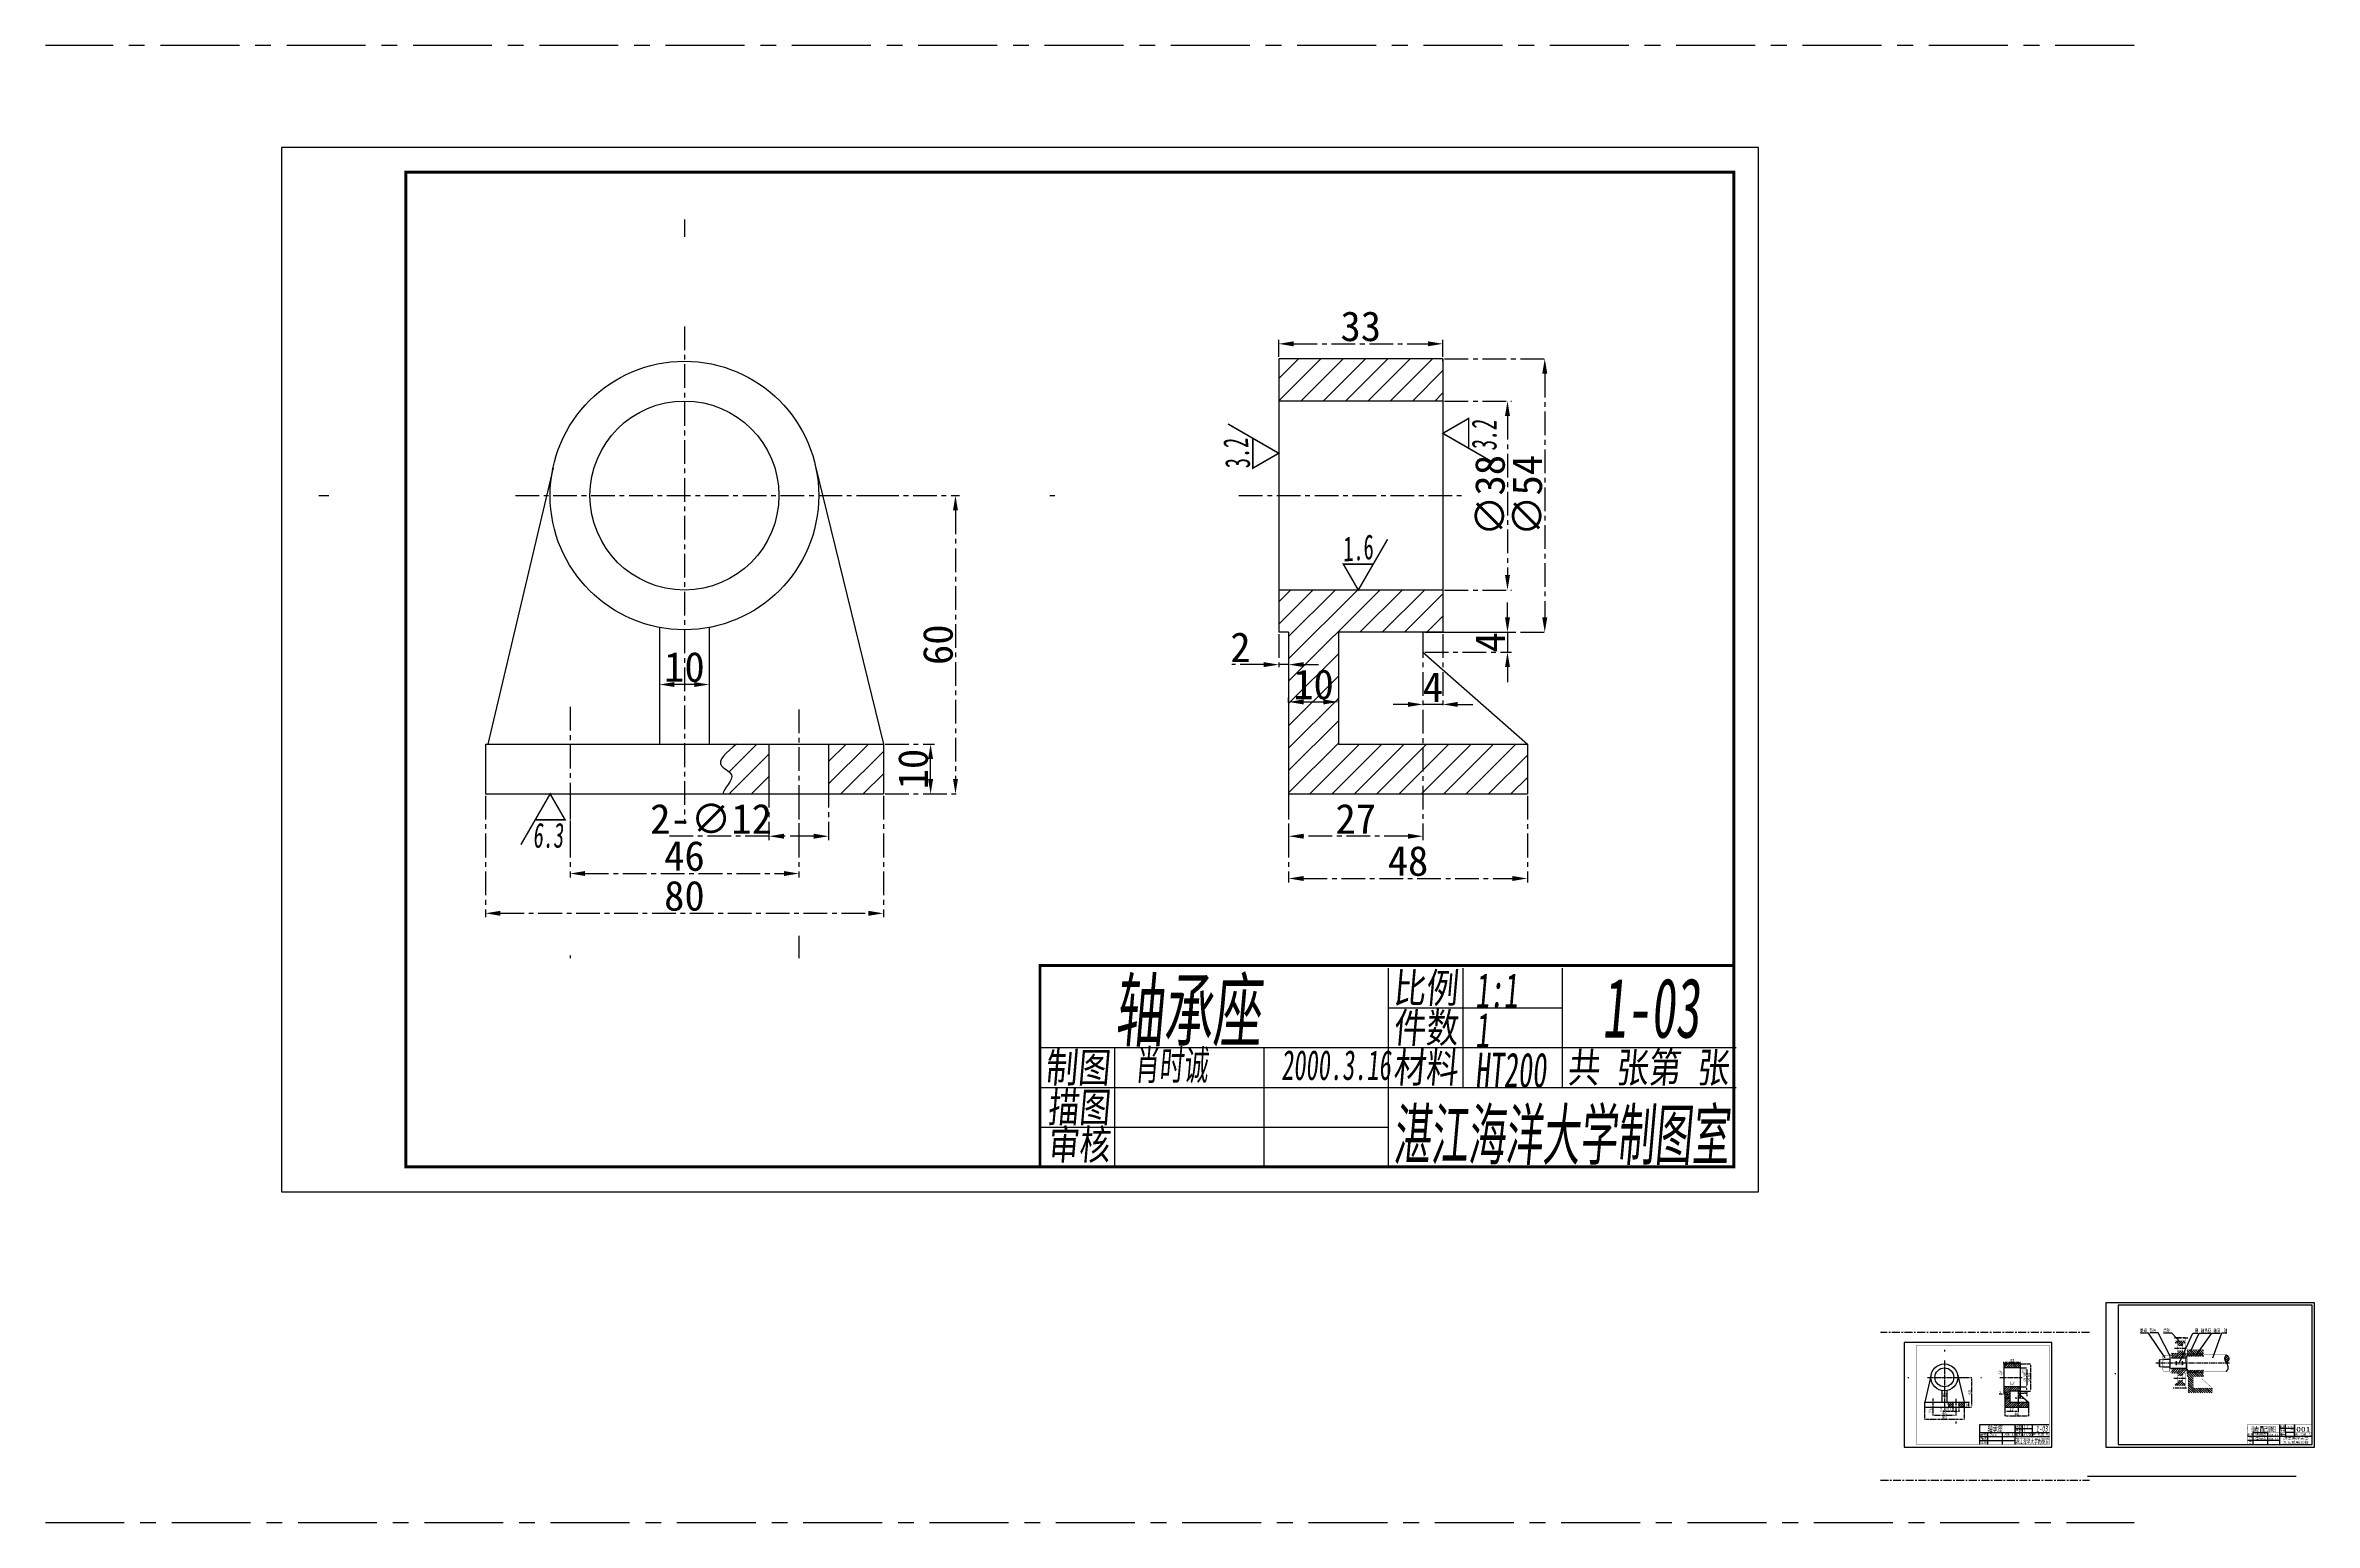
# Model space of a CAD drawing. Header units: millimetres. Extents: x -4100 to 463, y -95 to 2875.
import ezdxf
from ezdxf.enums import TextEntityAlignment as Align

# ---------------------------------------------------------------- set-up
doc = ezdxf.new("R2010")
doc.units = ezdxf.units.MM
doc.header["$LTSCALE"] = 0.5
doc.linetypes.add('CENTER', pattern=[50.8, 31.75, -6.35, 6.35, -6.35])
doc.linetypes.add('CENTER2', pattern=[28.575, 19.05, -3.175, 3.175, -3.175])
for name, color, linetype, lineweight in [('中心线', 1, 'CENTER', 25), ('文本', 6, 'Continuous', 25), ('细实线', 2, 'Continuous', 25)]:
    doc.layers.add(name, color=color, linetype=linetype, lineweight=lineweight)
for name, color, linetype in [('图块', 6, 'Continuous'), ('实体', 7, 'Continuous'), ('标注', 5, 'Continuous')]:
    doc.layers.add(name, color=color, linetype=linetype)
doc.styles.add('DIM', font='italicc.shx', dxfattribs={"width": 0.7})
doc.styles.add('TEXT', font='simfang.ttf', dxfattribs={"width": 0.7})
doc.dimstyles.new('JXZT', dxfattribs={"dimtxt": 7, "dimasz": 3, "dimexe": 1.25, "dimexo": 0.625, "dimtad": 1, "dimtoh": 1, "dimdec": 0, "dimtxsty": 'DIM', "dimblk2": 'ARCHTICK', "dimcen": 2.5, "dimadec": 0, "dimazin": 0, "dimtm": 1e-09, "dimtfac": 1, "dimtdec": 0, "dimtmove": 0, "dimatfit": 3, "dimfxl": 0, "dimarcsym": 0})
doc.dimstyles.get("Standard").update_dxf_attribs({"dimtxt": 7, "dimasz": 3, "dimexe": 0.8, "dimexo": 0.3625, "dimgap": 0.5, "dimtad": 1, "dimdec": 0, "dimzin": 0, "dimdsep": 46, "dimtxsty": 'Standard', "dimcen": 1.09, "dimclrd": 5, "dimclre": 5, "dimclrt": 5, "dimadec": 0, "dimazin": 0, "dimtfac": 1, "dimtdec": 0, "dimtmove": 0, "dimatfit": 3, "dimfxl": 0, "dimtolj": 1, "dimtzin": 0, "dimarcsym": 0})

# ---------------------------------------------------------------- blocks, each defined once
blk = doc.blocks.new('RA')
at = {"layer": '图块', "const_width": 0.3}
blk.add_lwpolyline([(5.89, 10.2), (0, 0), (-3, 5.2), (3, 5.2), (-3, 5.2)], dxfattribs=at)
at = {"layer": '图块', "style": 'TEXT', "oblique": 5, "width": 0.6}
blk.add_attdef('RA', (-3, 5.7), '', height=5, rotation=5, dxfattribs=at)
blk = doc.blocks.new('RA1')
at = {"layer": '图块', "const_width": 0.3}
blk.add_lwpolyline([(-5.89, -10.2), (0, 0), (3, -5.2), (-3, -5.2), (3, -5.2)], dxfattribs=at)
at = {"layer": '实体', "ltscale": 0.3, "style": 'TEXT', "oblique": 5, "width": 0.6}
blk.add_attdef('RA', (-3.5, -10.8), '', height=5, dxfattribs=at)
blk = doc.blocks.new('*D6')
at = {"color": 5, "linetype": 'ByBlock', "ltscale": 0.3}
for p, q in [((281.3625, 225.5), (294.8, 225.5)), ((294, 222.5), (294, 190.5)), ((281.3625, 187.5), (294.8, 187.5))]:
    blk.add_line(p, q, dxfattribs=at)
for points in [[(293.5, 222.5), (294.5, 222.5), (294, 225.5)], [(293.5, 190.5), (294.5, 190.5), (294, 187.5)]]:
    blk.add_solid(points, dxfattribs=at)
at = {"layer": 'DEFPOINTS', "color": 0, "linetype": 'ByBlock', "ltscale": 0.3}
for p in [(281, 225.5), (281, 187.5), (294, 187.5)]:
    blk.add_point(p, dxfattribs=at)
at = {"color": 5, "linetype": 'ByBlock', "ltscale": 0.3, "insert": (290.5, 206.5), "char_height": 6, "attachment_point": 5, "rotation": 90}
blk.add_mtext('\\A1;∅38', dxfattribs=at)
blk = doc.blocks.new('*D7')
at = {"color": 5, "linetype": 'ByBlock', "ltscale": 0.3}
for p, q in [((281.3625, 234), (302.3, 234)), ((301.5, 231), (301.5, 182)), ((281.3625, 179), (302.3, 179))]:
    blk.add_line(p, q, dxfattribs=at)
for points in [[(301, 231), (302, 231), (301.5, 234)], [(301, 182), (302, 182), (301.5, 179)]]:
    blk.add_solid(points, dxfattribs=at)
at = {"layer": 'DEFPOINTS', "color": 0, "linetype": 'ByBlock', "ltscale": 0.3}
for p in [(281, 234), (281, 179), (301.5, 179)]:
    blk.add_point(p, dxfattribs=at)
at = {"color": 5, "linetype": 'ByBlock', "ltscale": 0.3, "insert": (298, 206.5), "char_height": 6, "attachment_point": 5, "rotation": 90}
blk.add_mtext('\\A1;∅54', dxfattribs=at)
blk = doc.blocks.new('*D8')
at = {"color": 5, "linetype": 'ByBlock', "ltscale": 0.3}
for p, q in [((294, 182), (294, 185)), ((277.3625, 179), (294.8, 179)), ((294, 179), (294, 175)), ((277.3625, 175), (294.8, 175)), ((294, 172), (294, 169))]:
    blk.add_line(p, q, dxfattribs=at)
for points in [[(293.5, 182), (294.5, 182), (294, 179)], [(293.5, 172), (294.5, 172), (294, 175)]]:
    blk.add_solid(points, dxfattribs=at)
at = {"layer": 'DEFPOINTS', "color": 0, "linetype": 'ByBlock', "ltscale": 0.3}
for p in [(277, 179), (277, 175), (294, 175)]:
    blk.add_point(p, dxfattribs=at)
at = {"color": 5, "linetype": 'ByBlock', "ltscale": 0.3, "insert": (290.5, 177), "char_height": 6, "attachment_point": 5, "rotation": 90}
blk.add_mtext('\\A1;4', dxfattribs=at)
blk = doc.blocks.new('*D9')
at = {"color": 5, "linetype": 'ByBlock', "ltscale": 0.3}
for p, q in [((277, 178.6375), (277, 163.7)), ((281, 178.6375), (281, 163.7)), ((274, 164.5), (271, 164.5)), ((281, 164.5), (277, 164.5)), ((284, 164.5), (287, 164.5))]:
    blk.add_line(p, q, dxfattribs=at)
for points in [[(274, 165), (274, 164), (277, 164.5)], [(284, 165), (284, 164), (281, 164.5)]]:
    blk.add_solid(points, dxfattribs=at)
at = {"layer": 'DEFPOINTS', "color": 0, "linetype": 'ByBlock', "ltscale": 0.3}
for p in [(277, 179), (281, 179), (277, 164.5)]:
    blk.add_point(p, dxfattribs=at)
at = {"color": 5, "linetype": 'ByBlock', "ltscale": 0.3, "insert": (279, 168), "char_height": 6, "attachment_point": 5}
blk.add_mtext('\\A1;4', dxfattribs=at)
blk = doc.blocks.new('*D10')
at = {"color": 5, "linetype": 'ByBlock', "ltscale": 0.3}
for p, q in [((248, 234.3625), (248, 237.8)), ((281, 234.3625), (281, 237.8)), ((251, 237), (278, 237))]:
    blk.add_line(p, q, dxfattribs=at)
for points in [[(251, 237.5), (251, 236.5), (248, 237)], [(278, 237.5), (278, 236.5), (281, 237)]]:
    blk.add_solid(points, dxfattribs=at)
at = {"layer": 'DEFPOINTS', "color": 0, "linetype": 'ByBlock', "ltscale": 0.3}
for p in [(248, 234), (281, 237), (281, 234)]:
    blk.add_point(p, dxfattribs=at)
at = {"color": 5, "linetype": 'ByBlock', "ltscale": 0.3, "insert": (264.5, 240.5), "char_height": 6, "attachment_point": 5}
blk.add_mtext('\\A1;33', dxfattribs=at)
blk = doc.blocks.new('*D11')
at = {"color": 5, "linetype": 'ByBlock', "ltscale": 0.3}
for p, q in [((250, 164.8625), (250, 165.8)), ((253, 165), (257, 165)), ((260, 164.8625), (260, 165.8))]:
    blk.add_line(p, q, dxfattribs=at)
for points in [[(253, 165.5), (253, 164.5), (250, 165)], [(257, 165.5), (257, 164.5), (260, 165)]]:
    blk.add_solid(points, dxfattribs=at)
at = {"layer": 'DEFPOINTS', "color": 0, "linetype": 'ByBlock', "ltscale": 0.3}
for p in [(250, 164.5), (260, 165), (260, 164.5)]:
    blk.add_point(p, dxfattribs=at)
at = {"color": 5, "linetype": 'ByBlock', "ltscale": 0.3, "insert": (255, 168.5), "char_height": 6, "attachment_point": 5}
blk.add_mtext('\\A1;10', dxfattribs=at)
blk = doc.blocks.new('*D12')
at = {"color": 5, "linetype": 'ByBlock', "ltscale": 0.3}
for p, q in [((248, 178.6375), (248, 171.7)), ((250, 178.6375), (250, 171.7)), ((245, 172.5), (238.6, 172.5)), ((250, 172.5), (248, 172.5)), ((253, 172.5), (256, 172.5))]:
    blk.add_line(p, q, dxfattribs=at)
for points in [[(245, 173), (245, 172), (248, 172.5)], [(253, 173), (253, 172), (250, 172.5)]]:
    blk.add_solid(points, dxfattribs=at)
at = {"layer": 'DEFPOINTS', "color": 0, "linetype": 'ByBlock', "ltscale": 0.3}
for p in [(248, 179), (250, 179), (248, 172.5)]:
    blk.add_point(p, dxfattribs=at)
at = {"color": 5, "linetype": 'ByBlock', "ltscale": 0.3, "insert": (240.3, 176), "char_height": 6, "attachment_point": 5}
blk.add_mtext('\\A1;2', dxfattribs=at)
blk = doc.blocks.new('*D13')
at = {"color": 5, "linetype": 'ByBlock', "ltscale": 0.3}
for p, q in [((250, 178.6375), (250, 137.2)), ((277, 178.6375), (277, 137.2)), ((274, 138), (253, 138))]:
    blk.add_line(p, q, dxfattribs=at)
for points in [[(253, 138.5), (253, 137.5), (250, 138)], [(274, 138.5), (274, 137.5), (277, 138)]]:
    blk.add_solid(points, dxfattribs=at)
at = {"layer": 'DEFPOINTS', "color": 0, "linetype": 'ByBlock', "ltscale": 0.3}
for p in [(250, 179), (277, 179), (250, 138)]:
    blk.add_point(p, dxfattribs=at)
at = {"color": 5, "linetype": 'ByBlock', "ltscale": 0.3, "insert": (263.5, 141.5), "char_height": 6, "attachment_point": 5}
blk.add_mtext('\\A1;27', dxfattribs=at)
blk = doc.blocks.new('*D14')
at = {"color": 5, "linetype": 'ByBlock', "ltscale": 0.3}
for p, q in [((250, 146.1375), (250, 128.7)), ((298, 146.1375), (298, 128.7)), ((253, 129.5), (295, 129.5))]:
    blk.add_line(p, q, dxfattribs=at)
for points in [[(253, 130), (253, 129), (250, 129.5)], [(295, 130), (295, 129), (298, 129.5)]]:
    blk.add_solid(points, dxfattribs=at)
at = {"layer": 'DEFPOINTS', "color": 0, "linetype": 'ByBlock', "ltscale": 0.3}
for p in [(250, 146.5), (298, 146.5), (298, 129.5)]:
    blk.add_point(p, dxfattribs=at)
at = {"color": 5, "linetype": 'ByBlock', "ltscale": 0.3, "insert": (274, 133), "char_height": 6, "attachment_point": 5}
blk.add_mtext('\\A1;48', dxfattribs=at)
blk = doc.blocks.new('*D15')
at = {"color": 5, "linetype": 'ByBlock', "ltscale": 0.3}
for p, q in [((145.5, 156.14), (145.5, 137.2)), ((157.5, 156.14), (157.5, 137.2)), ((145.5, 138), (125.21, 138)), ((154.5, 138), (148.5, 138))]:
    blk.add_line(p, q, dxfattribs=at)
for points in [[(148.5, 138.5), (148.5, 137.5), (145.5, 138)], [(154.5, 138.5), (154.5, 137.5), (157.5, 138)]]:
    blk.add_solid(points, dxfattribs=at)
at = {"layer": 'DEFPOINTS', "color": 0, "linetype": 'ByBlock', "ltscale": 0.3}
for p in [(145.5, 156.5), (157.5, 156.5), (145.5, 138)]:
    blk.add_point(p, dxfattribs=at)
at = {"color": 5, "linetype": 'ByBlock', "ltscale": 0.3, "insert": (133.86, 141.5), "char_height": 6, "attachment_point": 5}
blk.add_mtext('\\A1;2-∅12', dxfattribs=at)
blk = doc.blocks.new('*D16')
at = {"color": 5, "linetype": 'ByBlock', "ltscale": 0.3}
for p, q in [((105.5, 146.1375), (105.5, 129.7)), ((151.5, 146.1375), (151.5, 129.7)), ((108.5, 130.5), (148.5, 130.5))]:
    blk.add_line(p, q, dxfattribs=at)
for points in [[(108.5, 131), (108.5, 130), (105.5, 130.5)], [(148.5, 131), (148.5, 130), (151.5, 130.5)]]:
    blk.add_solid(points, dxfattribs=at)
at = {"layer": 'DEFPOINTS', "color": 0, "linetype": 'ByBlock', "ltscale": 0.3}
for p in [(105.5, 146.5), (151.5, 146.5), (151.5, 130.5)]:
    blk.add_point(p, dxfattribs=at)
at = {"color": 5, "linetype": 'ByBlock', "ltscale": 0.3, "insert": (128.5, 134), "char_height": 6, "attachment_point": 5}
blk.add_mtext('\\A1;46', dxfattribs=at)
blk = doc.blocks.new('*D17')
at = {"color": 5, "linetype": 'ByBlock', "ltscale": 0.3}
for p, q in [((88.5, 146.1375), (88.5, 121.7)), ((168.5, 146.1375), (168.5, 121.7)), ((91.5, 122.5), (165.5, 122.5))]:
    blk.add_line(p, q, dxfattribs=at)
for points in [[(91.5, 123), (91.5, 122), (88.5, 122.5)], [(165.5, 123), (165.5, 122), (168.5, 122.5)]]:
    blk.add_solid(points, dxfattribs=at)
at = {"layer": 'DEFPOINTS', "color": 0, "linetype": 'ByBlock', "ltscale": 0.3}
for p in [(88.5, 146.5), (168.5, 146.5), (168.5, 122.5)]:
    blk.add_point(p, dxfattribs=at)
at = {"color": 5, "linetype": 'ByBlock', "ltscale": 0.3, "insert": (128.5, 126), "char_height": 6, "attachment_point": 5}
blk.add_mtext('\\A1;80', dxfattribs=at)
blk = doc.blocks.new('*D18')
at = {"color": 5, "linetype": 'ByBlock', "ltscale": 0.3}
for p, q in [((123.5, 168.6375), (123.5, 167.7)), ((130.5, 168.5), (126.5, 168.5)), ((133.5, 168.6375), (133.5, 167.7))]:
    blk.add_line(p, q, dxfattribs=at)
for points in [[(126.5, 169), (126.5, 168), (123.5, 168.5)], [(130.5, 169), (130.5, 168), (133.5, 168.5)]]:
    blk.add_solid(points, dxfattribs=at)
at = {"layer": 'DEFPOINTS', "color": 0, "linetype": 'ByBlock', "ltscale": 0.3}
for p in [(123.5, 169), (133.5, 169), (123.5, 168.5)]:
    blk.add_point(p, dxfattribs=at)
at = {"color": 5, "linetype": 'ByBlock', "ltscale": 0.3, "insert": (128.5, 172), "char_height": 6, "attachment_point": 5}
blk.add_mtext('\\A1;10', dxfattribs=at)
blk = doc.blocks.new('*D19')
at = {"color": 5, "linetype": 'ByBlock', "ltscale": 0.3}
for p, q in [((168.8625, 156.5), (178.8, 156.5)), ((178, 149.5), (178, 153.5)), ((168.8625, 146.5), (178.8, 146.5))]:
    blk.add_line(p, q, dxfattribs=at)
for points in [[(177.5, 153.5), (178.5, 153.5), (178, 156.5)], [(177.5, 149.5), (178.5, 149.5), (178, 146.5)]]:
    blk.add_solid(points, dxfattribs=at)
at = {"layer": 'DEFPOINTS', "color": 0, "linetype": 'ByBlock', "ltscale": 0.3}
for p in [(168.5, 156.5), (178, 156.5), (168.5, 146.5)]:
    blk.add_point(p, dxfattribs=at)
at = {"color": 5, "linetype": 'ByBlock', "ltscale": 0.3, "insert": (174.5, 151.5), "char_height": 6, "attachment_point": 5, "rotation": 90}
blk.add_mtext('\\A1;10', dxfattribs=at)
blk = doc.blocks.new('*D20')
at = {"color": 5, "linetype": 'ByBlock', "ltscale": 0.3}
for p, q in [((166.8625, 206.5), (183.8, 206.5)), ((183, 203.5), (183, 149.5)), ((168.8625, 146.5), (183.8, 146.5))]:
    blk.add_line(p, q, dxfattribs=at)
for points in [[(182.5, 203.5), (183.5, 203.5), (183, 206.5)], [(182.5, 149.5), (183.5, 149.5), (183, 146.5)]]:
    blk.add_solid(points, dxfattribs=at)
at = {"layer": 'DEFPOINTS', "color": 0, "linetype": 'ByBlock', "ltscale": 0.3}
for p in [(166.5, 206.5), (168.5, 146.5), (183, 146.5)]:
    blk.add_point(p, dxfattribs=at)
at = {"color": 5, "linetype": 'ByBlock', "ltscale": 0.3, "insert": (179.5, 176.5), "char_height": 6, "attachment_point": 5, "rotation": 90}
blk.add_mtext('\\A1;60', dxfattribs=at)
blk = doc.blocks.new('A4')
for p, q in [((297, 210), (0, 210)), ((0, 210), (0, 0)), ((297, 0), (297, 210)), ((152.5, 45.5), (291.5, 45.5)), ((152.5, 5), (152.5, 45.5)), ((222.5, 45), (222.5, 5)), ((237.5, 45), (237.5, 21)), ((257.5, 45), (257.5, 21)), ((222.5, 37), (257.5, 37)), ((152.5, 29), (292.5, 29)), ((167.5, 29), (167.5, 5)), ((197.5, 29), (197.5, 5)), ((152.5, 21), (292.5, 21)), ((152.5, 13), (222.5, 13)), ((0, 0), (297, 0)), ((0, 0), (210, 0)), ((0, 0), (0, 0))]:
    blk.add_line(p, q)
at = {"const_width": 0.6}
blk.add_lwpolyline([(25, 5), (292, 5), (292, 205), (25, 205)], close=True, dxfattribs=at)
blk.add_lwpolyline([(292, 5), (292, 45.5), (152.5, 45.5), (152.5, 5), (292, 5)], dxfattribs=at)
at = {"style": 'TEXT', "oblique": 5}
for s, height, width, p, p2 in [('比例', 6, 0.782878, (223.5, 38), (236.5, 38)), ('件数', 6, 0.782878, (223.5, 30), (236.5, 30)), ('制图', 6, 0.782878, (153.5, 22), (166.5, 22)), ('材料', 6, 0.782878, (223.5, 22), (236.5, 22)), ('共 张第 张', 6, 0.782878, (258.5, 22), (291, 22)), ('描图', 6, 0.752767, (154, 14), (166.5, 14)), ('湛江海洋大学制图室', 10, 0.541992, (223.5, 6.5), (291, 6.5)), ('审核', 6, 0.752767, (154, 6.5), (166.5, 6.5))]:
    blk.add_text(s, height=height, dxfattribs=dict(at, width=width)).set_placement(p, p2, align=Align.FIT)
at = {"style": 'TEXT', "oblique": 5, "width": 0.6}
for tag, p, height in [('TM', (167.5, 30.5), 12), ('BL', (240, 37), 7), ('TH', (265.5, 31), 12), ('JS', (240, 29), 7), ('SM', (171.5, 22.5), 6), ('RQ', (201, 22.5), 6), ('CL', (240, 21), 7)]:
    blk.add_attdef(tag, p, '', height=height, dxfattribs=at)
blk = doc.blocks.new('标')
for p, q in [((-130, 32), (-130.3, 32)), ((0, 16), (-130, 16)), ((-65, 8), (-130, 8)), ((-118.3, 0), (-118.3, 24)), ((-118, 24), (-90, 24)), ((-90, 24), (-90, 0)), ((-65.3, 40), (-65.3, 0)), ((-35.3, 32), (-65.3, 32)), ((-53.3, 24), (-53.3, 40)), ((-35.3, 24), (-53.3, 24)), ((-53.3, 24), (-53.3, 16)), ((-53.3, 16), (-35.3, 16)), ((-43.3, 32.2), (-35.3, 32.2)), ((-35.3, 16), (-35.3, 40)), ((-35.3, 40), (-35.3, 24))]:
    blk.add_line(p, q)
at = {"const_width": 0.6}
for points in [[(-130, 40), (0, 40), (0, 0), (-130, 0)], [(-130, 24), (0, 24), (0, 24), (-130, 24)]]:
    blk.add_lwpolyline(points, close=True, dxfattribs=at)
at = {"char_height": 4, "attachment_point": 5}
for s, insert, width in [('\\f仿宋_GB2312|b0|i0|c134|p49;制图', (-124.2, 19.6), 11.1), ('\\f仿宋_GB2312|b0|i0|c134|p49;审核', (-124.1, 3.7), 10.4), ('\\f仿宋_GB2312|b0|i0|c134|p49;描图', (-123.9, 11.4), 10), ('\\f仿宋_GB2312|b0|i0|c134|p49;比例', (-59.1, 35.8), 11.3), ('\\f仿宋_GB2312|b0|i0|c134|p49;件数', (-58.8, 27.6), 11.1), ('\\f仿宋_GB2312|b0|i0|c134|p49;重量', (-58.7, 19.8), 11.3), ('\\f仿宋_GB2312|b0|i0|c134|p49;共\u3000张第\u3000张', (-17.7, 19.8), 34.3)]:
    blk.add_mtext(s, dxfattribs=dict(at, insert=insert, width=width))
at = {"style": 'TEXT'}
for tag, height, width, p, p2 in [('（图名）', 10, 0.9335, (-123.2, 25.7), (-71.6, 25.7)), ('（姓名）', 5, 1.010952, (-114.4, 17.2), (-93.4, 17.2)), ('（姓名）', 5, 1.010952, (-114.4, 8.8), (-93.4, 8.8)), ('DATE', 5, 1.338439, (-86.5, 16.7), (-68.4, 16.7)), ('DATE', 5, 1.338439, (-86.5, 8.8), (-68.4, 8.8)), ('（学校）', 5, 1.233797, (-58.5, 9.1), (-7.3, 9.1)), ('（班级）', 5, 1.233797, (-58.5, 1.4), (-7.3, 1.4)), ('（？：？）', 5, 1.043564, (-49.7, 32.7), (-38.9, 32.7)), ('（图号）', 10, 1.358807, (-31.9, 25.7), (-3.7, 25.7))]:
    blk.add_attdef(tag, text='', height=height, dxfattribs=dict(at, width=width)).set_placement(p, p2, align=Align.FIT)
blk = doc.blocks.new('_ArchTick')
at = {"color": 0, "const_width": 0.15}
blk.add_lwpolyline([(-0.5, -0.5), (0.5, 0.5)], dxfattribs=at)
blk = doc.blocks.new('zhxz')
at = {"layer": '实体', "ltscale": 0.3}
h = blk.add_hatch(dxfattribs=at)
h.set_pattern_fill('ANSI31', color=256, style=0)
h.set_pattern_definition([(45, (-410, -9.5), (-2.245064, 2.245064), [])])
h.paths.add_polyline_path([(-129, 216), (-129, 224.5), (-162, 224.5), (-162, 216)])
h.paths.add_polyline_path([(-150, 169.5), (-129, 169.5), (-129, 170), (-129, 178), (-162, 178), (-162, 169.5), (-160, 169.5), (-160, 147), (-160, 137), (-112, 137), (-112, 147), (-150, 147)])
edge = h.paths.add_edge_path()
edge.add_line((-264.5, 147), (-271, 147))
edge.add_spline(control_points=[(-271, 147), (-273, 145.38), (-276.08, 142.88), (-270.12, 140.8), (-274.47, 137.17), (-273.5, 137)], knot_values=[0, 0, 0, 0, 5.327539, 8.208001, 12.015887, 12.015887, 12.015887, 12.015887], degree=3, periodic=0)
edge.add_line((-273.5, 137), (-264.5, 137))
edge.add_line((-264.5, 137), (-264.5, 147))
h.paths.add_polyline_path([(-241.5, 137), (-241.5, 147), (-252.5, 147), (-252.5, 137)])
h.paths.add_polyline_path([(-160, 163.5), (-150, 163.5), (-150, 154.5), (-160, 154.5)], flags=24)
h.paths.add_polyline_path([(-150.19, 182.5), (-143.84, 182.85), (-143.84, 190.01), (-150.19, 189.66)], flags=9)
for p, q in [((10, 287.5), (-410, 287.5)), ((-410, -9.5), (10, -9.5))]:
    blk.add_line(p, q)
at = {"layer": '中心线', "ltscale": 0.3}
for p, q in [((-281.5, 252.5), (-281.5, 249)), ((-281.5, 231), (-281.5, 131)), ((-355, 197), (-353, 197)), ((-315.5, 197), (-241.5, 197)), ((-208, 197), (-207, 197)), ((-170, 197), (-125, 197)), ((-304.5, 154.5), (-304.5, 127.5)), ((-258.5, 154), (-258.5, 129)), ((-258.5, 108.5), (-258.5, 104)), ((-304.5, 104.5), (-304.5, 104))]:
    blk.add_line(p, q, dxfattribs=at)
at = {"layer": '实体', "ltscale": 0.3}
for p, q in [((-281.5, 224), (-281.5, 224)), ((-162, 224.5), (-162, 169.5)), ((-129, 224.5), (-162, 224.5)), ((-129, 224.5), (-129, 169.5)), ((-129, 224), (-129, 224.5)), ((-281.5, 216), (-281.5, 216)), ((-129, 216), (-162, 216)), ((-307.92, 202.59), (-321, 147)), ((-255.27, 203.4), (-241.5, 147)), ((-129, 178), (-162, 178)), ((-286.5, 170.47), (-286.5, 147)), ((-276.5, 170.47), (-276.5, 147)), ((-160, 169.5), (-162, 169.5)), ((-160, 169.5), (-160, 147)), ((-129, 169.5), (-150, 169.5)), ((-150, 169.5), (-150, 147)), ((-133, 169.5), (-133, 165.5)), ((-129, 170), (-129, 169.5)), ((-133, 165.5), (-112, 147)), ((-321.5, 147), (-241.5, 147)), ((-321.5, 147), (-321.5, 137)), ((-264.5, 147), (-264.5, 137)), ((-252.5, 147), (-252.5, 137)), ((-241.5, 147), (-241.5, 137)), ((-160, 147), (-160, 137)), ((-150, 147), (-112, 147)), ((-112, 147), (-112, 137)), ((-321.5, 137), (-241.5, 137)), ((-160, 137), (-112, 137))]:
    blk.add_line(p, q, dxfattribs=at)
for radius in [27, 19]:
    blk.add_circle((-281.5, 197), radius, dxfattribs=at)
blk.add_spline([(-271, 147), (-273.99, 142.59), (-272, 140.5), (-273.5, 137), (-273, 137)], degree=3, dxfattribs=at)
at = {"layer": '图块', "ltscale": 0.3, "rotation": 90}
blk.add_blockref('RA1', (-129, 209.5), dxfattribs=at).add_auto_attribs({'RA': '3.2'})
at = {"layer": '图块', "ltscale": 0.3}
blk.add_blockref('RA1', (-308.5, 137), dxfattribs=at).add_auto_attribs({'RA': '6.3'})
at = {"layer": '实体', "ltscale": 0.3, "rotation": 90}
blk.add_blockref('RA', (-162, 205.5), dxfattribs=at).add_auto_attribs({'RA': '3.2'})
at = {"layer": '实体', "ltscale": 0.3}
blk.add_blockref('RA', (-146, 178), dxfattribs=at).add_auto_attribs({'RA': '1.6'})
at = {"layer": '标注', "ltscale": 0.3}
blk.add_blockref('A4', (-362.5, 57), dxfattribs=at).add_auto_attribs({'JS': '1', 'BL': '1:1', 'CL': 'HT200', 'TM': '轴承座', 'SM': '肖时诚', 'RQ': '2000.3.16', 'TH': '1-03'})
at = {"layer": '图块', "ltscale": 0.3}
for base, p1, p2, picture, middle in [((-129, 227.5), (-162, 224.5), (-129, 224.5), '*D10', (-145.5, 231)), ((-162, 163), (-160, 169.5), (-162, 169.5), '*D12', (-169.7, 166.5)), ((-160, 128.5), (-133, 169.5), (-160, 169.5), '*D13', (-146.5, 132)), ((-133, 155), (-129, 169.5), (-133, 169.5), '*D9', (-131, 158.5)), ((-150, 155.5), (-160, 155), (-150, 155), '*D11', (-155, 159)), ((-112, 120), (-160, 137), (-112, 137), '*D14', (-136, 123.5))]:
    dim = blk.add_linear_dim(base=base, p1=p1, p2=p2, dimstyle='Standard', dxfattribs=at)
    dim.commit()
    dim.dimension.update_dxf_attribs({"geometry": picture, "text_midpoint": middle, "insert": (-410, -9.5)})
for base, p1, p2, text, picture, middle in [((-108.5, 169.5), (-129, 224.5), (-129, 169.5), '%%C54', '*D7', (-112, 197)), ((-116, 178), (-129, 216), (-129, 178), '%%C38', '*D6', (-119.5, 197))]:
    dim = blk.add_linear_dim(base=base, p1=p1, p2=p2, angle=90, text=text, dimstyle='Standard', dxfattribs=at)
    dim.commit()
    dim.dimension.update_dxf_attribs({"geometry": picture, "text_midpoint": middle, "insert": (-410, -9.5)})
dim = blk.add_linear_dim(base=(-116, 165.5), p1=(-133, 169.5), p2=(-133, 165.5), angle=90, dimstyle='Standard', dxfattribs=at)
dim.commit()
dim.dimension.update_dxf_attribs({"geometry": '*D8', "text_midpoint": (-119.5, 167.5), "insert": (-410, -9.5)})
at = {"layer": '实体', "ltscale": 0.3}
for base, p1, p2, picture, middle in [((-227, 137), (-243.5, 197), (-241.5, 137), '*D20', (-230.5, 167)), ((-232, 147), (-241.5, 137), (-241.5, 147), '*D19', (-235.5, 142))]:
    dim = blk.add_linear_dim(base=base, p1=p1, p2=p2, angle=90, dimstyle='Standard', override={"dimtxt": 6}, dxfattribs=at)
    dim.commit()
    dim.dimension.update_dxf_attribs({"geometry": picture, "text_midpoint": middle, "insert": (-410, -9.5)})
for base, p1, p2, picture, middle in [((-286.5, 159), (-276.5, 159.5), (-286.5, 159.5), '*D18', (-281.5, 162.5)), ((-241.5, 113), (-321.5, 137), (-241.5, 137), '*D17', (-281.5, 116.5)), ((-258.5, 121), (-304.5, 137), (-258.5, 137), '*D16', (-281.5, 124.5))]:
    dim = blk.add_linear_dim(base=base, p1=p1, p2=p2, dimstyle='Standard', override={"dimtxt": 6}, dxfattribs=at)
    dim.commit()
    dim.dimension.update_dxf_attribs({"geometry": picture, "text_midpoint": middle, "insert": (-410, -9.5)})
dim = blk.add_linear_dim(base=(-264.5, 128.5), p1=(-252.5, 147), p2=(-264.5, 147), text='2-%%C12', dimstyle='Standard', override={"dimtxt": 6}, dxfattribs=at)
dim.commit()
dim.dimension.update_dxf_attribs({"geometry": '*D15', "text_midpoint": (-276.14, 132), "insert": (-410, -9.5)})

msp = doc.modelspace()

# ---------------------------------------------------------------- hatches: boundary and pattern name
h = msp.add_hatch()
h.set_pattern_fill('ANSI31', color=256, style=0)
h.set_pattern_definition([(45, (-3.6863, 57), (-2.245064, 2.245064), [])])
h.paths.add_polyline_path([(239.9, 244.6), (206.9, 244.6), (206.9, 239.6), (237.9, 239.6), (239.9, 239.6), (239.9, 242.6)])
h.paths.add_polyline_path([(239.9, 211.6), (237.9, 211.6), (206.9, 211.6), (206.9, 206.6), (239.9, 206.6)])
at = {"layer": '实体'}
h = msp.add_hatch(dxfattribs=at)
h.set_pattern_fill('ANSI31', color=256, angle=90, style=0)
h.paths.add_polyline_path([(239.9, 244.6), (239.9, 252.6), (206.9, 252.6), (206.9, 244.6)])
h = msp.add_hatch(dxfattribs=at)
h.set_pattern_fill('ANSI31', color=256, angle=90, style=0)
h.paths.add_polyline_path([(208.9, 165.6), (256.9, 165.6), (256.9, 175.6), (218.9, 175.6), (218.9, 198.6), (239.4, 198.6), (239.9, 199.1), (239.9, 206.6), (207, 206.6), (206.9, 206.5), (206.9, 198.6), (208.9, 198.6)])

# ---------------------------------------------------------------- linework, layer by layer
for p, q in [((463, 347), (43, 347)), ((43, 347), (43, 57)), ((458, 342), (68, 342)), ((68, 342), (68, 62)), ((458, 62), (458, 342)), ((463, 57), (463, 347)), ((159.1, 233.6), (164.8, 233.6)), ((164.8, 233.6), (170.6, 233.6)), ((171.9, 237.6), (171.9, 213.6)), ((164.8, 217.6), (159.1, 217.6)), ((170.6, 217.6), (164.8, 217.6)), ((206.9, 206.5), (207, 206.6)), ((239.4, 198.6), (239.9, 199.1)), ((458, 62), (458, 102)), ((43, 57), (463, 57)), ((43, 57), (43, 57)), ((68, 62), (458, 62)), ((68, 62), (458, 62)), ((6, -1.5), (426, -1.5))]:
    msp.add_line(p, q)
at = {"color": 7}
for p, q in [((151.9, 225.6), (151.9, 233.1)), ((171.9, 233.6), (171.9, 225.6)), ((151.9, 218.1), (151.9, 225.6)), ((171.9, 225.6), (171.9, 217.6))]:
    msp.add_line(p, q, dxfattribs=at)
at = {"color": 7, "linetype": 'ByBlock'}
for p, q in [((204.9, 237.6), (206.9, 239.6)), ((204.9, 225.6), (204.9, 237.6)), ((282.1, 233.2), (288.4, 239.5)), ((283, 238.6), (286.2, 241.8)), ((283.4, 230), (290.2, 236.8)), ((285, 227.1), (290, 232.2)), ((204.9, 225.6), (204.9, 213.6)), ((204.9, 213.6), (206.9, 211.6)), ((206.9, 213.6), (206.9, 211.6))]:
    msp.add_line(p, q, dxfattribs=at)
at = {"const_width": 0.6}
msp.add_lwpolyline([(68, 342), (458, 342), (458, 62), (68, 62)], close=True, dxfattribs=at)
at = {"color": 7, "linetype": 'ByBlock'}
for points, const_width in [([(157.7, 217.6), (151.9, 217.6), (149.9, 219.6), (149.9, 225.6), (149.9, 231.6), (151.9, 233.6), (151.9, 225.6), (151.9, 217.6)], 0.6), ([(174.9, 233.1), (174.9, 225.6), (174.9, 235.6), (204.9, 235.6), (204.9, 225.6), (204.9, 205.6), (197.9, 205.6), (197.9, 185.6), (202.9, 185.6)], 0.6), ([(204.9, 237.6), (206.9, 239.6)], 0.6), ([(285.3, 208.6), (239.9, 208.6), (239.9, 225.6), (239.9, 212.6), (237.9, 212.6), (237.9, 225.6), (237.9, 211.6), (206.9, 211.6), (206.9, 237.6), (206.9, 239.6), (237.9, 239.6), (237.9, 225.6), (237.9, 238.6), (239.9, 238.6), (239.9, 225.6), (239.9, 242.6), (285.3, 242.6)], 0.6), ([(170.6, 217.6), (159.1, 217.6)], 0.6), ([(202.9, 180.6), (202.8, 205.6)], 0.7), ([(204.9, 213.6), (206.9, 211.6)], 0.6)]:
    msp.add_lwpolyline(points, dxfattribs=dict(at, const_width=const_width))
at = {"color": 7, "const_width": 0.6}
for points in [[(151.9, 233.6), (157.7, 233.6)], [(159.1, 233.6), (170.6, 233.6)]]:
    msp.add_lwpolyline(points, dxfattribs=at)
at = {"const_width": 0.6}
for points in [[(170.5, 233.6, 0.351), (170.5, 241.6), (164.8, 241.6), (159.1, 241.6, 0.351), (159.1, 233.6)], [(159.1, 233.6, 0.172194), (159.1, 217.6, 0.172194)], [(170.6, 217.6, 0.172194), (170.6, 233.6, 0.172194)], [(159.1, 217.6, 0.351), (159.1, 209.6), (164.8, 209.6), (170.5, 209.6, 0.351), (170.5, 217.6)]]:
    msp.add_lwpolyline(points, format="xyb", dxfattribs=at)
for points in [[(157.7, 237.6), (157.7, 213.6)], [(174.9, 243.6), (171.9, 243.6), (171.9, 207.6), (174.9, 207.6)], [(239.9, 252.6), (206.9, 252.6), (239.9, 252.6), (239.9, 198.6), (218.9, 198.6), (218.9, 175.6), (256.9, 175.6), (235.9, 194.6), (235.9, 198.6)], [(206.9, 252.6), (206.9, 198.6), (208.9, 198.6), (208.9, 165.6), (256.9, 165.6), (256.9, 175.6)], [(206.9, 244.6), (239.9, 244.6)], [(237.9, 239.6), (239.9, 239.6)], [(206.9, 206.6), (239.9, 206.6)], [(237.9, 211.6), (239.9, 211.6)]]:
    msp.add_lwpolyline(points, dxfattribs=at)
at = {"color": 7, "linetype": 'ByBlock', "const_width": 0.6}
msp.add_lwpolyline([(184.9, 228.6, 1), (184.9, 222.6), (196.9, 222.6, 1), (196.9, 228.6)], format="xyb", close=True, dxfattribs=at)
at = {"color": 7, "linetype": 'ByBlock'}
for points in [[(285.3, 242.6), (281.9, 234.7), (285.9, 225.6), (288.8, 216.4), (285.3, 208.6)], [(285.3, 242.6), (290.5, 235.6), (285.9, 225.7)]]:
    msp.add_spline(points, degree=3, dxfattribs=at)
at = {"layer": '中心线', "linetype": 'CENTER2'}
for p, q in [((208, 275.6), (181, 275.6)), ((181, 255.6), (207, 255.6)), ((292, 225.6), (144, 225.6)), ((179.7, 195.6), (205.2, 195.6)), ((205.5, 175.6), (178.2, 175.6))]:
    msp.add_line(p, q, dxfattribs=at)
at = {"layer": '中心线'}
for p, q in [((180.3, 229.9), (180.3, 229.9)), ((184.9, 229.9), (184.9, 221.3)), ((196.9, 229.9), (196.9, 221.3)), ((237.9, 239.6), (239.9, 239.6)), ((237.9, 239.6), (239.9, 239.6)), ((237.9, 239.6), (239.9, 239.6))]:
    msp.add_line(p, q, dxfattribs=at)
at = {"layer": '中心线', "ltscale": 0.3}
msp.add_line((61, 205), (63, 205), dxfattribs=at)
at = {"layer": '实体'}
for p, q in [((174.9, 244.9), (175.6, 245.6)), ((174.9, 240.5), (180.1, 245.6)), ((174.9, 236), (184.6, 245.6)), ((174.9, 236), (204.9, 236)), ((179.1, 235.6), (194.1, 250.6)), ((182.9, 266.4), (187.1, 270.6)), ((183.5, 235.6), (197.9, 250)), ((186.6, 265.6), (191.6, 270.6)), ((187.9, 262.4), (196.1, 270.6)), ((187.9, 249), (189.6, 250.6)), ((188, 235.6), (198, 245.6)), ((190.6, 260.6), (200.6, 270.6)), ((192.5, 235.6), (202.5, 245.6)), ((195.1, 260.6), (197.9, 263.5)), ((197, 235.6), (204.9, 243.5)), ((200.1, 265.6), (202.9, 268.5)), ((201.5, 235.6), (204.9, 239)), ((174.9, 215.2), (204.9, 215.2)), ((174.9, 213.5), (176.6, 215.2)), ((174.9, 209), (181.1, 215.2)), ((176, 205.6), (185.6, 215.2)), ((180.5, 205.6), (190.1, 215.2)), ((182.9, 181.1), (187.4, 185.6)), ((185, 205.6), (194.6, 215.2)), ((186.9, 180.6), (196.9, 190.6)), ((187.9, 204.1), (199.1, 215.2)), ((187.9, 186.1), (192.4, 190.6)), ((189, 200.6), (203.6, 215.2)), ((191.4, 180.6), (197.9, 187.1)), ((193.4, 200.6), (197.9, 205.1)), ((195.9, 180.6), (200.9, 185.6)), ((198.4, 205.6), (204.9, 212.1)), ((200.4, 180.6), (202.9, 183.1))]:
    msp.add_line(p, q, dxfattribs=at)
at = {"layer": '实体', "const_width": 0.6}
for points in [[(202.9, 245.6), (202.9, 277.6), (182.9, 277.6), (182.9, 245.6)], [(182.9, 265.6), (187.9, 265.6), (187.9, 245.6), (174.9, 245.6), (174.9, 225.6), (174.9, 215.6), (204.9, 215.6), (204.9, 225.6), (204.9, 245.6), (197.9, 245.6), (197.9, 265.6), (202.9, 265.6)], [(202.9, 270.6), (182.9, 270.6)], [(197.9, 260.6), (187.9, 260.6)], [(197.9, 250.6), (187.9, 250.6)], [(182.9, 185.6), (187.9, 185.6), (187.9, 205.6), (174.9, 205.6), (174.9, 225.6), (174.9, 218.1)], [(202.9, 205.6), (202.9, 173.6), (182.9, 173.6), (182.9, 205.6)], [(197.9, 200.6), (187.9, 200.6)], [(197.9, 200.6), (187.9, 200.6)], [(197.9, 190.6), (187.9, 190.6)], [(197.9, 190.6), (187.9, 190.6)], [(202.9, 180.6), (182.9, 180.6)], [(202.9, 180.6), (182.9, 180.6)]]:
    msp.add_lwpolyline(points, dxfattribs=at)
at = {"layer": '细实线', "const_width": 0.7}
for points in [[(158, 232), (150, 232)], [(158, 219.2), (150, 219.2)]]:
    msp.add_lwpolyline(points, dxfattribs=at)

# ---------------------------------------------------------------- block references
ref = msp.add_blockref('标', (458, 62))
ref.add_attrib('（图号）', '001', dxfattribs={"height": 10, "style": 'TEXT', "width": 1.358807}).set_placement((426.1, 87.7), (454.3, 87.7), align=Align.FIT)
ref.add_attrib('（学校）', '湛江海洋大学', dxfattribs={"height": 5, "style": 'TEXT', "width": 1.233797}).set_placement((399.5, 71.1), (450.7, 71.1), align=Align.FIT)
ref.add_attrib('（班级）', '九七机制三班', dxfattribs={"height": 5, "style": 'TEXT', "width": 1.233797}).set_placement((399.5, 63.4), (450.7, 63.4), align=Align.FIT)
ref.add_attrib('（图名）', '装配图', dxfattribs={"height": 10, "style": 'TEXT', "width": 1.244667}).set_placement((334.8, 87.7), (386.4, 87.7), align=Align.FIT)
ref.add_attrib('（姓名）', '谭池均', dxfattribs={"height": 5, "style": 'TEXT', "width": 1.010952}).set_placement((343.6, 79.2), (364.6, 79.2), align=Align.FIT)
ref.add_attrib('（姓名）', '谭池均', dxfattribs={"height": 5, "style": 'TEXT', "width": 1.010952}).set_placement((343.6, 70.8), (364.6, 70.8), align=Align.FIT)
ref.add_attrib('DATE', '2000,4,3', dxfattribs={"height": 5, "style": 'TEXT', "width": 0.652227}).set_placement((371.5, 70.8), (389.6, 70.8), align=Align.FIT)
ref.add_attrib('DATE', '2000,4,3', dxfattribs={"height": 5, "style": 'TEXT', "width": 0.652227}).set_placement((371.5, 78.7), (389.6, 78.7), align=Align.FIT)
ref.add_attrib('（？：？）', '1:1', dxfattribs={"height": 5, "style": 'TEXT', "width": 1.043564}).set_placement((408.3, 94.7), (419.1, 94.7), align=Align.FIT)
at = {"layer": '中心线', "xscale": 10, "yscale": 10, "zscale": 10}
msp.add_blockref('zhxz', (0, 0), dxfattribs=at)
at = {"layer": '中心线'}
msp.add_blockref('zhxz', (0, 0), dxfattribs=at)

# ---------------------------------------------------------------- texts
at = {"layer": '文本', "char_height": 7, "style": 'DIM'}
for s, insert, attachment_point in [('{\\f仿宋_GB2312|b0|i0|c134|p49;螺母}', (125.7, 286.8), 9), ('{\\f仿宋_GB2312|b0|i0|c134|p49;垫片}', (144.9, 287.1), 9), ('{\\f仿宋_GB2312|b0|i0|c134|p49;齿轮}', (172.5, 286.8), 9), ('{\\f仿宋_GB2312|b0|i0|c134|p49;键}', (222, 286.8), 7), ('{\\f仿宋_GB2312|b0|i0|c134|p49;轴承座}', (234.3, 286.8), 7), ('{\\f仿宋_GB2312|b0|i0|c134|p49;轴套}', (259.8, 286.8), 7), ('{\\f仿宋_GB2312|b0|i0|c134|p49;轴}', (280.2, 287.1), 7)]:
    msp.add_mtext(s, dxfattribs=dict(at, insert=insert, attachment_point=attachment_point))

# ---------------------------------------------------------------- leaders
at = {"layer": '文本', "annotation_type": 0, "has_hookline": 1}
for points, hookline_direction, text_width in [([(162.3, 236.4), (129.3, 286.2), (126.3, 286.2)], 1, 13.1), ([(173.4, 238.2), (148.5, 286.5), (145.5, 286.5)], 1, 13), ([(193.8, 266.7), (176.1, 286.2), (173.1, 286.2)], 1, 13.2), ([(191.4, 227.1), (218.4, 286.2), (221.4, 286.2)], 0, 6.67), ([(213.3, 249.3), (230.7, 286.2), (233.7, 286.2)], 0, 19.9), ([(225.6, 242.4), (256.2, 286.2), (259.2, 286.2)], 0, 13.1), ([(258.6, 236.4), (276.6, 286.5), (279.6, 286.5)], 0, 6.3)]:
    msp.add_leader(points, dimstyle='JXZT', dxfattribs=dict(at, hookline_direction=hookline_direction, text_width=text_width))

doc.saveas('drawing.dxf')
